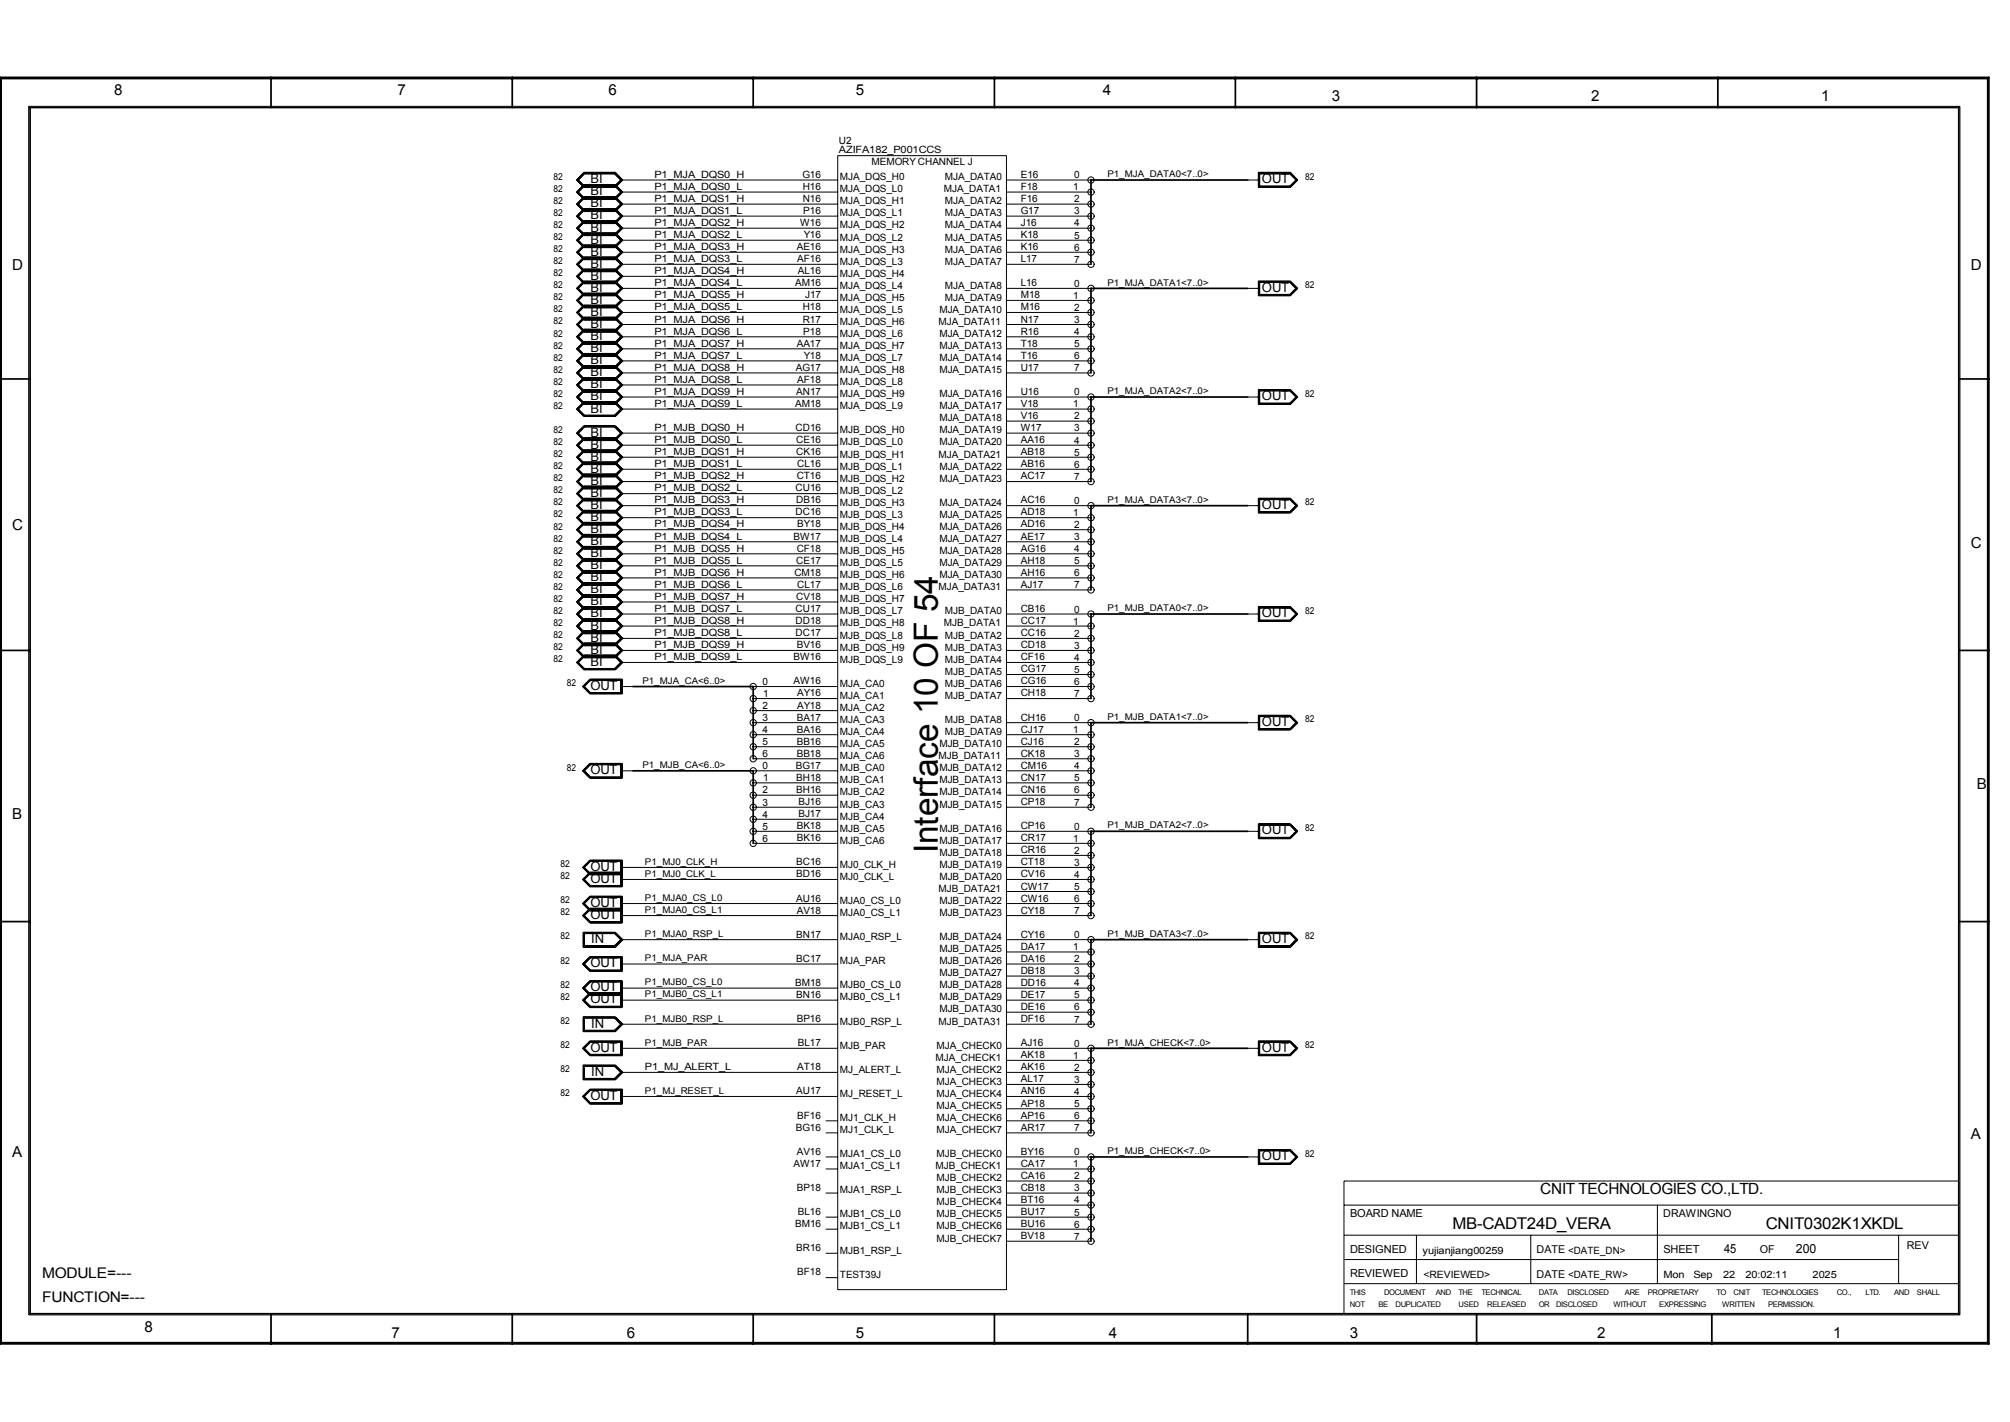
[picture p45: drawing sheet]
<svg xmlns="http://www.w3.org/2000/svg" width="297mm" height="210mm" viewBox="0 0 297 210" stroke-linecap="round" stroke-linejoin="round" font-family="sans-serif">
<defs><g id="words">
<text font-size="4.9" x="138.6" y="126" transform="rotate(-90 138.6 126)">Interface 10 OF 54</text>
<g font-size="2.4">
<text x="214.6" y="181.5">MB-CADT24D_VERA</text>
<text x="260.9" y="181.5">CNIT0302K1XKDL</text>
</g>
<text font-size="2.3" x="227.6" y="176.3">CNIT TECHNOLOGIES CO.,LTD.</text>
<g font-size="2.2">
<text x="16.9" y="14.1">8</text>
<text x="58.8" y="14.1">7</text>
<text x="89.9" y="14.1">6</text>
<text x="126.4" y="14.1">5</text>
<text x="163" y="14.1">4</text>
<text x="196.8" y="15">3</text>
<text x="235.1" y="15">2</text>
<text x="269.1" y="15">1</text>
<text x="1.8" y="39.9">D</text>
<text x="291.2" y="39.9">D</text>
<text x="1.8" y="78.2">C</text>
<text x="291.2" y="80.9">C</text>
<text x="292.1" y="116.5">B</text>
<text x="1.8" y="121">B</text>
<text x="1.8" y="170.8">A</text>
<text x="291.2" y="168.2">A</text>
<text x="6.2" y="188.7">MODULE=---</text>
<text x="6.2" y="192.2">FUNCTION=---</text>
<text x="21.3" y="196.6">8</text>
<text x="57.9" y="197.5">7</text>
<text x="92.6" y="197.5">6</text>
<text x="126.4" y="197.5">5</text>
<text x="163.9" y="197.5">4</text>
<text x="199.5" y="197.5">3</text>
<text x="236" y="197.5">2</text>
<text x="270.9" y="197.5">1</text>
</g>
<g font-size="1.9">
<text x="87.2" y="28.8">BI</text>
<text x="87.2" y="27.1">BI</text>
<text x="186.5" y="27.1">OUT</text>
<text x="87.2" y="36">BI</text>
<text x="87.2" y="32.4">BI</text>
<text x="87.2" y="34.2">BI</text>
<text x="87.2" y="30.6">BI</text>
<text x="87.2" y="39.5">BI</text>
<text x="87.2" y="41.3">BI</text>
<text x="87.2" y="37.8">BI</text>
<text x="87.2" y="46.7">BI</text>
<text x="87.2" y="43.1">BI</text>
<text x="87.2" y="44.9">BI</text>
<text x="186.5" y="43.1">OUT</text>
<text x="87.2" y="53.8">BI</text>
<text x="87.2" y="50.2">BI</text>
<text x="87.2" y="52">BI</text>
<text x="87.2" y="48.4">BI</text>
<text x="87.2" y="57.4">BI</text>
<text x="87.2" y="59.1">BI</text>
<text x="87.2" y="55.5">BI</text>
<text x="186.5" y="59.1">OUT</text>
<text x="87.2" y="60.9">BI</text>
<text x="87.2" y="64.5">BI</text>
<text x="87.2" y="69.8">BI</text>
<text x="87.2" y="66.3">BI</text>
<text x="87.2" y="71.6">BI</text>
<text x="87.2" y="68">BI</text>
<text x="87.2" y="73.4">BI</text>
<text x="87.2" y="76.9">BI</text>
<text x="87.2" y="75.1">BI</text>
<text x="186.5" y="75.1">OUT</text>
<text x="87.2" y="82.3">BI</text>
<text x="87.2" y="80.5">BI</text>
<text x="87.2" y="78.7">BI</text>
<text x="87.2" y="87.6">BI</text>
<text x="87.2" y="84.1">BI</text>
<text x="87.2" y="89.4">BI</text>
<text x="87.2" y="85.9">BI</text>
<text x="87.2" y="94.7">BI</text>
<text x="87.2" y="91.2">BI</text>
<text x="87.2" y="93">BI</text>
<text x="186.5" y="91.2">OUT</text>
<text x="87.2" y="98.3">BI</text>
<text x="87.2" y="96.5">BI</text>
<text x="87.2" y="101.9">OUT</text>
<text x="186.5" y="107.2">OUT</text>
<text x="87.2" y="114.3">OUT</text>
<text x="186.5" y="123.2">OUT</text>
<text x="87.2" y="128.6">OUT</text>
<text x="87.2" y="130.4">OUT</text>
<text x="87.2" y="135.7">OUT</text>
<text x="87.2" y="133.9">OUT</text>
<text x="87.2" y="142.8">OUT</text>
<text x="87.4" y="139.3">IN</text>
<text x="186.5" y="139.3">OUT</text>
<text x="87.2" y="146.4">OUT</text>
<text x="87.2" y="148.2">OUT</text>
<text x="87.2" y="155.3">OUT</text>
<text x="87.4" y="151.8">IN</text>
<text x="186.5" y="155.3">OUT</text>
<text x="87.4" y="158.9">IN</text>
<text x="87.2" y="162.4">OUT</text>
<text x="186.5" y="171.3">OUT</text>
<text x="254.7" y="185">45</text>
<text x="265.4" y="185">200</text>
</g>
<g font-size="1.6">
<text x="199.5" y="179.7">BOARD NAME</text>
<text x="245.8" y="179.7">DRAWINGNO</text>
<text x="199.5" y="185.1">DESIGNED</text>
<text x="227.1" y="185.1">DATE &lt;DATE_DN&gt;</text>
<text x="245.8" y="185">SHEET</text>
<text x="260" y="185.1">OF</text>
<text x="281.7" y="184.4">REV</text>
<text x="199.5" y="188.6">REVIEWED</text>
<text x="227.1" y="188.7">DATE &lt;DATE_RW&gt;</text>
</g>
<g font-size="1.5">
<text x="123.9" y="21.2">U2</text>
<text x="124" y="22.6">AZIFA182_P001CCS</text>
<text x="96.7" y="29.8">P1_MJA_DQS1_H</text>
<text x="96.7" y="28">P1_MJA_DQS0_L</text>
<text x="96.7" y="26.3">P1_MJA_DQS0_H</text>
<text x="118.6" y="26.3">G16</text>
<text x="118.6" y="28">H16</text>
<text x="118.6" y="29.8">N16</text>
<text x="124.1" y="28.4">MJA_DQS_L0</text>
<text x="124.1" y="26.6">MJA_DQS_H0</text>
<text x="128.8" y="24.3">MEMORY CHANNEL J</text>
<text x="139.5" y="28.4">MJA_DATA1</text>
<text x="139.6" y="26.6">MJA_DATA0</text>
<text x="150.8" y="26.3">E16</text>
<text x="150.8" y="28">F18</text>
<text x="150.8" y="29.8">F16</text>
<text x="158.6" y="28.1">1</text>
<text x="158.7" y="26.3">0</text>
<text x="158.7" y="29.9">2</text>
<text x="96.7" y="35.2">P1_MJA_DQS2_L</text>
<text x="96.7" y="33.4">P1_MJA_DQS2_H</text>
<text x="96.7" y="31.6">P1_MJA_DQS1_L</text>
<text x="118.2" y="33.4">W16</text>
<text x="118.7" y="31.6">P16</text>
<text x="118.8" y="35.2">Y16</text>
<text x="124.1" y="35.5">MJA_DQS_L2</text>
<text x="124.1" y="33.7">MJA_DQS_H2</text>
<text x="124.1" y="32">MJA_DQS_L1</text>
<text x="124.1" y="30.2">MJA_DQS_H1</text>
<text x="139.6" y="35.5">MJA_DATA5</text>
<text x="139.6" y="33.7">MJA_DATA4</text>
<text x="139.6" y="32">MJA_DATA3</text>
<text x="139.6" y="30.2">MJA_DATA2</text>
<text x="150.8" y="31.6">G17</text>
<text x="150.8" y="33.4">J16</text>
<text x="150.8" y="35.2">K18</text>
<text x="158.7" y="35.2">5</text>
<text x="158.7" y="33.4">4</text>
<text x="158.7" y="31.7">3</text>
<text x="96.7" y="40.5">P1_MJA_DQS4_H</text>
<text x="96.7" y="38.7">P1_MJA_DQS3_L</text>
<text x="96.7" y="37">P1_MJA_DQS3_H</text>
<text x="117.7" y="37">AE16</text>
<text x="117.8" y="38.7">AF16</text>
<text x="117.9" y="40.5">AL16</text>
<text x="124.1" y="40.9">MJA_DQS_H4</text>
<text x="124.1" y="39.1">MJA_DQS_L3</text>
<text x="124.1" y="37.3">MJA_DQS_H3</text>
<text x="139.6" y="39.1">MJA_DATA7</text>
<text x="139.6" y="37.3">MJA_DATA6</text>
<text x="150.8" y="37">K16</text>
<text x="150.8" y="38.7">L17</text>
<text x="158.7" y="38.8">7</text>
<text x="158.7" y="37">6</text>
<text x="96.7" y="47.6">P1_MJA_DQS6_H</text>
<text x="96.7" y="45.9">P1_MJA_DQS5_L</text>
<text x="96.7" y="44.1">P1_MJA_DQS5_H</text>
<text x="96.7" y="42.3">P1_MJA_DQS4_L</text>
<text x="117.5" y="42.3">AM16</text>
<text x="118.6" y="45.9">H18</text>
<text x="118.6" y="47.6">R17</text>
<text x="119" y="44.1">J17</text>
<text x="124.1" y="48">MJA_DQS_H6</text>
<text x="124.1" y="46.2">MJA_DQS_L5</text>
<text x="124.1" y="44.4">MJA_DQS_H5</text>
<text x="124.1" y="42.6">MJA_DQS_L4</text>
<text x="138.7" y="48">MJA_DATA11</text>
<text x="138.8" y="46.2">MJA_DATA10</text>
<text x="139.6" y="44.4">MJA_DATA9</text>
<text x="139.6" y="42.6">MJA_DATA8</text>
<text x="150.8" y="42.3">L16</text>
<text x="150.8" y="44.1">M18</text>
<text x="150.8" y="45.9">M16</text>
<text x="150.8" y="47.6">N17</text>
<text x="158.6" y="44.2">1</text>
<text x="158.7" y="47.7">3</text>
<text x="158.7" y="42.4">0</text>
<text x="158.7" y="45.9">2</text>
<text x="96.7" y="53">P1_MJA_DQS7_L</text>
<text x="96.7" y="51.2">P1_MJA_DQS7_H</text>
<text x="96.7" y="49.4">P1_MJA_DQS6_L</text>
<text x="117.7" y="51.2">AA17</text>
<text x="118.7" y="49.4">P18</text>
<text x="118.8" y="53">Y18</text>
<text x="124.1" y="53.3">MJA_DQS_L7</text>
<text x="124.1" y="51.6">MJA_DQS_H7</text>
<text x="124.1" y="49.8">MJA_DQS_L6</text>
<text x="138.8" y="53.3">MJA_DATA14</text>
<text x="138.8" y="51.6">MJA_DATA13</text>
<text x="138.8" y="49.8">MJA_DATA12</text>
<text x="150.8" y="49.4">R16</text>
<text x="150.8" y="51.2">T18</text>
<text x="150.8" y="53">T16</text>
<text x="158.7" y="53">6</text>
<text x="158.7" y="51.3">5</text>
<text x="158.7" y="49.5">4</text>
<text x="96.7" y="58.3">P1_MJA_DQS9_H</text>
<text x="96.7" y="56.5">P1_MJA_DQS8_L</text>
<text x="96.7" y="54.7">P1_MJA_DQS8_H</text>
<text x="117.6" y="54.7">AG17</text>
<text x="117.6" y="58.3">AN17</text>
<text x="117.8" y="56.5">AF18</text>
<text x="124.1" y="58.7">MJA_DQS_H9</text>
<text x="124.1" y="56.9">MJA_DQS_L8</text>
<text x="124.1" y="55.1">MJA_DQS_H8</text>
<text x="138.8" y="58.7">MJA_DATA16</text>
<text x="138.8" y="55.1">MJA_DATA15</text>
<text x="150.8" y="54.7">U17</text>
<text x="150.8" y="58.3">U16</text>
<text x="158.7" y="58.4">0</text>
<text x="158.7" y="54.8">7</text>
<text x="96.7" y="65.5">P1_MJB_DQS0_L</text>
<text x="96.7" y="63.7">P1_MJB_DQS0_H</text>
<text x="96.7" y="60.1">P1_MJA_DQS9_L</text>
<text x="117.5" y="60.1">AM18</text>
<text x="117.6" y="63.7">CD16</text>
<text x="117.6" y="65.5">CE16</text>
<text x="124.1" y="65.8">MJB_DQS_L0</text>
<text x="124.1" y="64">MJB_DQS_H0</text>
<text x="124.1" y="60.5">MJA_DQS_L9</text>
<text x="138.8" y="65.8">MJA_DATA20</text>
<text x="138.8" y="64">MJA_DATA19</text>
<text x="138.8" y="62.2">MJA_DATA18</text>
<text x="138.8" y="60.5">MJA_DATA17</text>
<text x="150.8" y="60.1">V18</text>
<text x="150.8" y="61.9">V16</text>
<text x="150.8" y="63.7">W17</text>
<text x="150.8" y="65.5">AA16</text>
<text x="158.6" y="60.2">1</text>
<text x="158.7" y="65.5">4</text>
<text x="158.7" y="63.7">3</text>
<text x="158.7" y="61.9">2</text>
<text x="96.7" y="70.8">P1_MJB_DQS2_H</text>
<text x="96.7" y="69">P1_MJB_DQS1_L</text>
<text x="96.7" y="67.2">P1_MJB_DQS1_H</text>
<text x="117.6" y="67.2">CK16</text>
<text x="117.7" y="70.8">CT16</text>
<text x="117.8" y="69">CL16</text>
<text x="124.1" y="71.2">MJB_DQS_H2</text>
<text x="124.1" y="69.3">MJB_DQS_L1</text>
<text x="124.1" y="67.6">MJB_DQS_H1</text>
<text x="138.7" y="67.6">MJA_DATA21</text>
<text x="138.8" y="71.2">MJA_DATA23</text>
<text x="138.8" y="69.3">MJA_DATA22</text>
<text x="150.8" y="67.2">AB18</text>
<text x="150.8" y="69">AB16</text>
<text x="150.8" y="70.8">AC17</text>
<text x="158.7" y="70.9">7</text>
<text x="158.7" y="69.1">6</text>
<text x="158.7" y="67.3">5</text>
<text x="96.7" y="77.9">P1_MJB_DQS4_H</text>
<text x="96.7" y="76.1">P1_MJB_DQS3_L</text>
<text x="96.7" y="74.3">P1_MJB_DQS3_H</text>
<text x="96.7" y="72.6">P1_MJB_DQS2_L</text>
<text x="117.6" y="72.6">CU16</text>
<text x="117.6" y="76.1">DC16</text>
<text x="117.6" y="74.3">DB16</text>
<text x="117.8" y="77.9">BY18</text>
<text x="124.1" y="76.5">MJB_DQS_L3</text>
<text x="124.1" y="74.7">MJB_DQS_H3</text>
<text x="124.1" y="72.9">MJB_DQS_L2</text>
<text x="138.8" y="76.5">MJA_DATA25</text>
<text x="138.8" y="74.7">MJA_DATA24</text>
<text x="150.8" y="74.3">AC16</text>
<text x="150.8" y="76.1">AD18</text>
<text x="150.8" y="77.9">AD16</text>
<text x="158.6" y="76.2">1</text>
<text x="158.7" y="78">2</text>
<text x="158.7" y="74.4">0</text>
<text x="96.7" y="83.3">P1_MJB_DQS5_L</text>
<text x="96.7" y="81.5">P1_MJB_DQS5_H</text>
<text x="96.7" y="79.7">P1_MJB_DQS4_L</text>
<text x="117.3" y="79.7">BW17</text>
<text x="117.6" y="83.3">CE17</text>
<text x="117.7" y="81.5">CF18</text>
<text x="124.1" y="83.6">MJB_DQS_L5</text>
<text x="124.1" y="81.8">MJB_DQS_H5</text>
<text x="124.1" y="80.1">MJB_DQS_L4</text>
<text x="124.1" y="78.3">MJB_DQS_H4</text>
<text x="138.8" y="83.6">MJA_DATA29</text>
<text x="138.8" y="81.8">MJA_DATA28</text>
<text x="138.8" y="80.1">MJA_DATA27</text>
<text x="138.8" y="78.3">MJA_DATA26</text>
<text x="150.8" y="79.7">AE17</text>
<text x="150.8" y="81.5">AG16</text>
<text x="150.8" y="83.3">AH18</text>
<text x="158.7" y="83.3">5</text>
<text x="158.7" y="79.8">3</text>
<text x="158.7" y="81.5">4</text>
<text x="96.7" y="88.6">P1_MJB_DQS7_H</text>
<text x="96.7" y="86.8">P1_MJB_DQS6_L</text>
<text x="96.7" y="85.1">P1_MJB_DQS6_H</text>
<text x="117.4" y="85.1">CM18</text>
<text x="117.6" y="88.6">CV18</text>
<text x="117.8" y="86.8">CL17</text>
<text x="124.1" y="88.9">MJB_DQS_H7</text>
<text x="124.1" y="87.2">MJB_DQS_L6</text>
<text x="124.1" y="85.4">MJB_DQS_H6</text>
<text x="138.7" y="87.2">MJA_DATA31</text>
<text x="138.8" y="85.4">MJA_DATA30</text>
<text x="150.8" y="85.1">AH16</text>
<text x="150.8" y="86.8">AJ17</text>
<text x="158.7" y="85.1">6</text>
<text x="158.7" y="86.9">7</text>
<text x="96.7" y="95.7">P1_MJB_DQS9_H</text>
<text x="96.7" y="93.9">P1_MJB_DQS8_L</text>
<text x="96.7" y="92.2">P1_MJB_DQS8_H</text>
<text x="96.7" y="90.4">P1_MJB_DQS7_L</text>
<text x="117.6" y="90.4">CU17</text>
<text x="117.6" y="92.2">DD18</text>
<text x="117.6" y="93.9">DC17</text>
<text x="117.7" y="95.7">BV16</text>
<text x="124.1" y="94.3">MJB_DQS_L8</text>
<text x="124.1" y="92.5">MJB_DQS_H8</text>
<text x="124.1" y="90.7">MJB_DQS_L7</text>
<text x="139.5" y="92.5">MJB_DATA1</text>
<text x="139.6" y="94.3">MJB_DATA2</text>
<text x="139.6" y="90.7">MJB_DATA0</text>
<text x="150.8" y="90.4">CB16</text>
<text x="150.8" y="92.2">CC17</text>
<text x="150.8" y="93.9">CC16</text>
<text x="150.8" y="95.7">CD18</text>
<text x="158.6" y="92.2">1</text>
<text x="158.7" y="94">2</text>
<text x="158.7" y="95.8">3</text>
<text x="158.7" y="90.5">0</text>
<text x="96.7" y="97.5">P1_MJB_DQS9_L</text>
<text x="112.6" y="101.1">0</text>
<text x="117.3" y="97.5">BW16</text>
<text x="117.3" y="101.1">AW16</text>
<text x="124.1" y="101.4">MJA_CA0</text>
<text x="124.1" y="97.9">MJB_DQS_L9</text>
<text x="124.1" y="96.1">MJB_DQS_H9</text>
<text x="139.6" y="101.4">MJB_DATA6</text>
<text x="139.6" y="99.7">MJB_DATA5</text>
<text x="139.6" y="97.9">MJB_DATA4</text>
<text x="139.6" y="96.1">MJB_DATA3</text>
<text x="150.8" y="97.5">CF16</text>
<text x="150.8" y="99.3">CG17</text>
<text x="150.8" y="101.1">CG16</text>
<text x="158.7" y="99.4">5</text>
<text x="158.7" y="101.1">6</text>
<text x="158.7" y="97.6">4</text>
<text x="112.6" y="106.5">3</text>
<text x="112.6" y="104.7">2</text>
<text x="112.8" y="102.9">1</text>
<text x="117.7" y="106.4">BA17</text>
<text x="117.8" y="102.8">AY16</text>
<text x="117.8" y="104.7">AY18</text>
<text x="124.1" y="106.8">MJA_CA3</text>
<text x="124.1" y="105">MJA_CA2</text>
<text x="124.1" y="103.2">MJA_CA1</text>
<text x="139.6" y="106.8">MJB_DATA8</text>
<text x="139.6" y="103.2">MJB_DATA7</text>
<text x="150.8" y="102.8">CH18</text>
<text x="150.8" y="106.4">CH16</text>
<text x="158.7" y="106.5">0</text>
<text x="158.7" y="102.9">7</text>
<text x="112.6" y="113.6">0</text>
<text x="112.6" y="111.8">6</text>
<text x="112.6" y="110">5</text>
<text x="112.6" y="108.2">4</text>
<text x="117.6" y="113.5">BG17</text>
<text x="117.7" y="108.2">BA16</text>
<text x="117.7" y="110">BB16</text>
<text x="117.7" y="111.8">BB18</text>
<text x="124.1" y="113.9">MJB_CA0</text>
<text x="124.1" y="112.1">MJA_CA6</text>
<text x="124.1" y="110.3">MJA_CA5</text>
<text x="124.1" y="108.5">MJA_CA4</text>
<text x="138.7" y="112.1">MJB_DATA11</text>
<text x="138.8" y="113.9">MJB_DATA12</text>
<text x="138.8" y="110.3">MJB_DATA10</text>
<text x="139.6" y="108.5">MJB_DATA9</text>
<text x="150.8" y="108.2">CJ17</text>
<text x="150.8" y="110">CJ16</text>
<text x="150.8" y="111.8">CK18</text>
<text x="150.8" y="113.5">CM16</text>
<text x="158.6" y="108.2">1</text>
<text x="158.7" y="111.8">3</text>
<text x="158.7" y="113.6">4</text>
<text x="158.7" y="110">2</text>
<text x="112.6" y="119">3</text>
<text x="112.6" y="117.2">2</text>
<text x="112.8" y="115.4">1</text>
<text x="117.6" y="115.3">BH18</text>
<text x="117.6" y="117.1">BH16</text>
<text x="118" y="118.9">BJ16</text>
<text x="124.1" y="119.3">MJB_CA3</text>
<text x="124.1" y="117.5">MJB_CA2</text>
<text x="124.1" y="115.7">MJB_CA1</text>
<text x="138.8" y="119.3">MJB_DATA15</text>
<text x="138.8" y="117.5">MJB_DATA14</text>
<text x="138.8" y="115.7">MJB_DATA13</text>
<text x="150.8" y="115.3">CN17</text>
<text x="150.8" y="117.1">CN16</text>
<text x="150.8" y="118.9">CP18</text>
<text x="158.7" y="119">7</text>
<text x="158.7" y="115.4">5</text>
<text x="158.7" y="117.2">6</text>
<text x="112.6" y="124.3">6</text>
<text x="112.6" y="122.5">5</text>
<text x="112.6" y="120.7">4</text>
<text x="117.7" y="122.4">BK18</text>
<text x="117.7" y="124.2">BK16</text>
<text x="118" y="120.7">BJ17</text>
<text x="124.1" y="124.6">MJB_CA6</text>
<text x="124.1" y="122.8">MJB_CA5</text>
<text x="124.1" y="121">MJB_CA4</text>
<text x="138.8" y="124.6">MJB_DATA17</text>
<text x="138.8" y="122.8">MJB_DATA16</text>
<text x="150.8" y="122.4">CP16</text>
<text x="150.8" y="124.2">CR17</text>
<text x="150.8" y="126">CR16</text>
<text x="158.6" y="124.3">1</text>
<text x="158.7" y="122.5">0</text>
<text x="117.6" y="127.8">BC16</text>
<text x="117.6" y="129.6">BD16</text>
<text x="124.1" y="129.9">MJ0_CLK_L</text>
<text x="124.1" y="128.1">MJ0_CLK_H</text>
<text x="138.7" y="131.7">MJB_DATA21</text>
<text x="138.8" y="129.9">MJB_DATA20</text>
<text x="138.8" y="128.1">MJB_DATA19</text>
<text x="138.8" y="126.4">MJB_DATA18</text>
<text x="150.8" y="127.8">CT18</text>
<text x="150.8" y="129.6">CV16</text>
<text x="150.8" y="131.4">CW17</text>
<text x="158.7" y="126.1">2</text>
<text x="158.7" y="129.6">4</text>
<text x="158.7" y="131.4">5</text>
<text x="158.7" y="127.8">3</text>
<text x="117.6" y="133.1">AU16</text>
<text x="117.7" y="134.9">AV18</text>
<text x="124.1" y="135.3">MJA0_CS_L1</text>
<text x="124.1" y="133.5">MJA0_CS_L0</text>
<text x="138.8" y="135.3">MJB_DATA23</text>
<text x="138.8" y="133.5">MJB_DATA22</text>
<text x="150.8" y="133.1">CW16</text>
<text x="150.8" y="134.9">CY18</text>
<text x="158.7" y="135">7</text>
<text x="158.7" y="133.2">6</text>
<text x="117.6" y="138.5">BN17</text>
<text x="117.6" y="142">BC17</text>
<text x="124.1" y="142.4">MJA_PAR</text>
<text x="124.1" y="138.8">MJA0_RSP_L</text>
<text x="138.8" y="142.4">MJB_DATA26</text>
<text x="138.8" y="140.6">MJB_DATA25</text>
<text x="138.8" y="138.8">MJB_DATA24</text>
<text x="150.8" y="138.5">CY16</text>
<text x="150.8" y="140.3">DA17</text>
<text x="150.8" y="142">DA16</text>
<text x="150.8" y="143.8">DB18</text>
<text x="158.6" y="140.3">1</text>
<text x="158.7" y="143.9">3</text>
<text x="158.7" y="138.6">0</text>
<text x="158.7" y="142.1">2</text>
<text x="117.5" y="145.6">BM18</text>
<text x="117.6" y="147.4">BN16</text>
<text x="124.1" y="147.7">MJB0_CS_L1</text>
<text x="124.1" y="146">MJB0_CS_L0</text>
<text x="138.8" y="149.5">MJB_DATA30</text>
<text x="138.8" y="147.7">MJB_DATA29</text>
<text x="138.8" y="146">MJB_DATA28</text>
<text x="138.8" y="144.2">MJB_DATA27</text>
<text x="150.8" y="145.6">DD16</text>
<text x="150.8" y="147.4">DE17</text>
<text x="150.8" y="149.2">DE16</text>
<text x="158.7" y="147.4">5</text>
<text x="158.7" y="149.2">6</text>
<text x="158.7" y="145.7">4</text>
<text x="117.7" y="151">BP16</text>
<text x="117.9" y="154.5">BL17</text>
<text x="124.1" y="154.9">MJB_PAR</text>
<text x="124.1" y="151.3">MJB0_RSP_L</text>
<text x="138.4" y="154.9">MJA_CHECK0</text>
<text x="138.7" y="151.3">MJB_DATA31</text>
<text x="150.8" y="151">DF16</text>
<text x="150.8" y="154.5">AJ16</text>
<text x="158.7" y="154.6">0</text>
<text x="158.7" y="151">7</text>
<text x="95.3" y="158.1">P1_MJ_ALERT_L</text>
<text x="117.6" y="161.6">AU17</text>
<text x="117.8" y="158.1">AT18</text>
<text x="124.1" y="162">MJ_RESET_L</text>
<text x="124.1" y="158.4">MJ_ALERT_L</text>
<text x="138.3" y="156.6">MJA_CHECK1</text>
<text x="138.4" y="162">MJA_CHECK4</text>
<text x="138.4" y="160.2">MJA_CHECK3</text>
<text x="138.4" y="158.4">MJA_CHECK2</text>
<text x="150.8" y="156.3">AK18</text>
<text x="150.8" y="158.1">AK16</text>
<text x="150.8" y="159.9">AL17</text>
<text x="150.8" y="161.6">AN16</text>
<text x="158.6" y="156.4">1</text>
<text x="158.7" y="161.7">4</text>
<text x="158.7" y="159.9">3</text>
<text x="158.7" y="158.2">2</text>
<text x="117.6" y="167">BG16</text>
<text x="117.8" y="165.2">BF16</text>
<text x="124.1" y="167.3">MJ1_CLK_L</text>
<text x="124.1" y="165.6">MJ1_CLK_H</text>
<text x="138.4" y="167.3">MJA_CHECK7</text>
<text x="138.4" y="165.6">MJA_CHECK6</text>
<text x="138.4" y="163.8">MJA_CHECK5</text>
<text x="150.8" y="163.4">AP18</text>
<text x="150.8" y="165.2">AP16</text>
<text x="150.8" y="167">AR17</text>
<text x="158.7" y="167">7</text>
<text x="158.7" y="165.3">6</text>
<text x="158.7" y="163.5">5</text>
<text x="117.3" y="172.3">AW17</text>
<text x="117.7" y="170.5">AV16</text>
<text x="124.1" y="172.7">MJA1_CS_L1</text>
<text x="124.1" y="170.9">MJA1_CS_L0</text>
<text x="138.3" y="172.7">MJB_CHECK1</text>
<text x="138.4" y="170.9">MJB_CHECK0</text>
<text x="150.8" y="170.5">BY16</text>
<text x="150.8" y="172.3">CA17</text>
<text x="158.6" y="172.4">1</text>
<text x="158.7" y="170.6">0</text>
<text x="117.7" y="175.9">BP18</text>
<text x="117.9" y="179.5">BL16</text>
<text x="124.1" y="179.8">MJB1_CS_L0</text>
<text x="124.1" y="176.2">MJA1_RSP_L</text>
<text x="138.4" y="179.8">MJB_CHECK5</text>
<text x="138.4" y="178">MJB_CHECK4</text>
<text x="138.4" y="176.2">MJB_CHECK3</text>
<text x="138.4" y="174.5">MJB_CHECK2</text>
<text x="150.8" y="174.1">CA16</text>
<text x="150.8" y="175.9">CB18</text>
<text x="150.8" y="177.7">BT16</text>
<text x="150.8" y="179.5">BU17</text>
<text x="158.7" y="179.5">5</text>
<text x="158.7" y="175.9">3</text>
<text x="158.7" y="177.7">4</text>
<text x="158.7" y="174.2">2</text>
<text x="117.5" y="181.2">BM16</text>
<text x="117.6" y="184.8">BR16</text>
<text x="124.1" y="185.1">MJB1_RSP_L</text>
<text x="124.1" y="181.6">MJB1_CS_L1</text>
<text x="138.4" y="183.3">MJB_CHECK7</text>
<text x="138.4" y="181.6">MJB_CHECK6</text>
<text x="150.8" y="181.2">BU16</text>
<text x="150.8" y="183">BV18</text>
<text x="158.7" y="181.3">6</text>
<text x="158.7" y="183.1">7</text>
<text x="210.2" y="185.1">yujianjiang00259</text>
<text x="117.8" y="188.3">BF18</text>
<text x="124.1" y="188.7">TEST39J</text>
<text x="210.3" y="188.7">&lt;REVIEWED&gt;</text>
<text x="245.8" y="188.7">Mon</text>
<text x="250.2" y="188.7">Sep</text>
<text x="254.6" y="188.7">22</text>
<text x="257.9" y="188.7">20:02:11</text>
<text x="267.8" y="188.7">2025</text>
</g>
<g font-size="1.4">
<text x="81.8" y="28.3">82</text>
<text x="81.8" y="26.6">82</text>
<text x="163.6" y="26.2">P1_MJA_DATA0&lt;7..0&gt;</text>
<text x="192.9" y="26.6">82</text>
<text x="81.8" y="31.9">82</text>
<text x="81.8" y="35.4">82</text>
<text x="81.8" y="33.7">82</text>
<text x="81.8" y="30.1">82</text>
<text x="81.8" y="39">82</text>
<text x="81.8" y="40.8">82</text>
<text x="81.8" y="37.2">82</text>
<text x="81.8" y="47.9">82</text>
<text x="81.8" y="42.6">82</text>
<text x="81.8" y="46.1">82</text>
<text x="81.8" y="44.3">82</text>
<text x="163.6" y="42.2">P1_MJA_DATA1&lt;7..0&gt;</text>
<text x="192.9" y="42.6">82</text>
<text x="81.8" y="49.7">82</text>
<text x="81.8" y="53.3">82</text>
<text x="81.8" y="51.5">82</text>
<text x="81.8" y="55">82</text>
<text x="81.8" y="56.8">82</text>
<text x="81.8" y="58.6">82</text>
<text x="163.6" y="58.2">P1_MJA_DATA2&lt;7..0&gt;</text>
<text x="192.9" y="58.6">82</text>
<text x="81.8" y="65.7">82</text>
<text x="81.8" y="60.4">82</text>
<text x="81.8" y="63.9">82</text>
<text x="81.8" y="69.3">82</text>
<text x="81.8" y="67.5">82</text>
<text x="81.8" y="71.1">82</text>
<text x="81.8" y="76.4">82</text>
<text x="81.8" y="72.9">82</text>
<text x="81.8" y="74.6">82</text>
<text x="163.6" y="74.2">P1_MJA_DATA3&lt;7..0&gt;</text>
<text x="192.9" y="74.6">82</text>
<text x="81.8" y="80">82</text>
<text x="81.8" y="83.5">82</text>
<text x="81.8" y="81.8">82</text>
<text x="81.8" y="78.2">82</text>
<text x="81.8" y="87.1">82</text>
<text x="81.8" y="88.9">82</text>
<text x="81.8" y="85.3">82</text>
<text x="81.8" y="90.6">82</text>
<text x="81.8" y="94.2">82</text>
<text x="81.8" y="92.4">82</text>
<text x="163.6" y="90.3">P1_MJB_DATA0&lt;7..0&gt;</text>
<text x="192.9" y="90.6">82</text>
<text x="81.8" y="97.8">82</text>
<text x="81.8" y="96">82</text>
<text x="83.7" y="101.4">82</text>
<text x="94.9" y="101">P1_MJA_CA&lt;6..0&gt;</text>
<text x="163.6" y="106.3">P1_MJB_DATA1&lt;7..0&gt;</text>
<text x="192.9" y="106.7">82</text>
<text x="83.7" y="113.8">82</text>
<text x="94.9" y="113.4">P1_MJB_CA&lt;6..0&gt;</text>
<text x="163.6" y="122.3">P1_MJB_DATA2&lt;7..0&gt;</text>
<text x="192.9" y="122.7">82</text>
<text x="82.8" y="128.1">82</text>
<text x="82.8" y="129.8">82</text>
<text x="95.3" y="129.5">P1_MJ0_CLK_L</text>
<text x="95.3" y="127.7">P1_MJ0_CLK_H</text>
<text x="82.8" y="135.2">82</text>
<text x="82.8" y="133.4">82</text>
<text x="95.3" y="134.8">P1_MJA0_CS_L1</text>
<text x="95.3" y="133.1">P1_MJA0_CS_L0</text>
<text x="82.8" y="138.7">82</text>
<text x="82.8" y="142.3">82</text>
<text x="95.3" y="141.9">P1_MJA_PAR</text>
<text x="95.3" y="138.4">P1_MJA0_RSP_L</text>
<text x="163.6" y="138.4">P1_MJB_DATA3&lt;7..0&gt;</text>
<text x="192.9" y="138.7">82</text>
<text x="82.8" y="145.9">82</text>
<text x="82.8" y="147.7">82</text>
<text x="95.3" y="147.3">P1_MJB0_CS_L1</text>
<text x="95.3" y="145.5">P1_MJB0_CS_L0</text>
<text x="82.8" y="151.2">82</text>
<text x="82.8" y="154.8">82</text>
<text x="95.3" y="154.4">P1_MJB_PAR</text>
<text x="95.3" y="150.9">P1_MJB0_RSP_L</text>
<text x="163.6" y="154.4">P1_MJA_CHECK&lt;7..0&gt;</text>
<text x="192.9" y="154.8">82</text>
<text x="82.8" y="158.3">82</text>
<text x="82.8" y="161.9">82</text>
<text x="95.3" y="161.5">P1_MJ_RESET_L</text>
<text x="163.6" y="170.4">P1_MJB_CHECK&lt;7..0&gt;</text>
<text x="192.9" y="170.8">82</text>
</g>
<g font-size="1.1">
<text x="199.4" y="191.3">THIS</text>
<text x="204.5" y="191.3">DOCUMENT</text>
<text x="212.1" y="191.3">AND</text>
<text x="215.5" y="191.3">THE</text>
<text x="218.9" y="191.3">TECHNICAL</text>
<text x="227.4" y="191.3">DATA</text>
<text x="231.6" y="191.3">DISCLOSED</text>
<text x="240.1" y="191.3">ARE</text>
<text x="243.5" y="191.3">PROPRIETARY</text>
<text x="253.6" y="191.3">TO</text>
<text x="256.2" y="191.3">CNIT</text>
<text x="260.4" y="191.3">TECHNOLOGIES</text>
<text x="271.4" y="191.3">CO.,</text>
<text x="275.6" y="191.3">LTD.</text>
<text x="279.9" y="191.3">AND</text>
<text x="283.3" y="191.3">SHALL</text>
<text x="199.4" y="193.1">NOT</text>
<text x="203.7" y="193.1">BE</text>
<text x="206.2" y="193.1">DUPLICATED</text>
<text x="215.5" y="193.1">USED</text>
<text x="219.8" y="193.1">RELEASED</text>
<text x="227.4" y="193.1">OR</text>
<text x="229.9" y="193.1">DISCLOSED</text>
<text x="238.4" y="193.1">WITHOUT</text>
<text x="245.2" y="193.1">EXPRESSING</text>
<text x="254.5" y="193.1">WRITTEN</text>
<text x="261.2" y="193.1">PERMISSION.</text>
</g>
</g></defs>
<g fill="none" stroke="#000" stroke-width=".15">
<path d="M4.2 15.7h285.4v178.5h-285.4zM85.2 30.1l1.1-1.1h4.6l1.1 1.1-1.1 1.1h-4.6zM85.2 33.7l1.1-1.1h4.6l1.1 1.1-1.1 1.1h-4.6zM85.2 37.3l1.1-1.1h4.6l1.1 1.1-1.1 1.1h-4.6zM85.2 31.9l1.1-1.1h4.6l1.1 1.1-1.1 1.1h-4.6zM85.2 35.5l1.1-1.1h4.6l1.1 1.1-1.1 1.1h-4.6zM85.2 28.4l1.1-1.1h4.6l1.1 1.1-1.1 1.1h-4.6zM85.3 26.6l1-1.1h4.6l1 1.1-1 1h-4.6zM85.3 30.1l1-1h4.6l1 1-1 1.1h-4.6zM85.3 33.7l1-1.1h4.6l1 1.1-1 1h-4.6zM85.3 37.3l1-1.1h4.6l1 1.1-1 1h-4.6zM85.3 31.9l1-1h4.6l1 1-1 1h-4.6z"/>
<path d="M85.3 35.5l1-1h4.6l1 1-1 1h-4.6zM85.3 39l1-1h4.6l1 1-1 1.1h-4.6zM85.3 28.4l1-1.1h4.6l1 1.1-1 1h-4.6zM86.3 25.4h4.6l1.1 1.2-1.1 1.1h-4.6l-1.1-1.1zM86.3 37.9h4.6l1.1 1.1-1.1 1.1h-4.6l-1.1-1.1zM86.3 25.6h4.5l1 1-1 .9h-4.5l-.9-.9zM86.3 29.2h4.5l1 .9-1 1h-4.5l-.9-1zM86.3 32.7h4.5l1 1-1 1h-4.5l-.9-1zM86.3 36.3h4.5l1 1-1 .9h-4.5l-.9-.9zM86.3 39.8h4.5l1 1-1 1h-4.5l-.9-1zM86.3 30.9h4.5l1 1-1 1h-4.5l-.9-1zM86.3 34.5h4.5l1 1-1 .9h-4.5l-.9-.9z"/>
<path d="M86.3 38.1h4.5l1 .9-1 1h-4.5l-.9-1zM86.3 27.4h4.5l1 1-1 .9h-4.5l-.9-.9zM86.4 27.5h4.4M86.4 29.3h4.4M86.4 31h4.4M86.4 29.3l-.9 .8 .9 .9M86.4 32.8h4.4M86.4 34.6h4.4M86.4 32.8l-.9 .9 .9 .9M86.4 36.4h4.4M86.4 38.1h4.4M86.4 36.4l-.9 .9 .9 .8"/>
<path d="M86.4 39.9h4.4M86.4 39.9l-.9 .9 .9 .9M86.4 31l-.9 .9 .9 .9M86.4 34.6l-.9 .9 .9 .9M86.4 38.1l-.9 .9 .9 .9M86.4 27.5l-.9 .9 .9 .9M90.8 29.3l.9 .8M90.8 32.8l.9 .9M90.8 36.4l.9 .9M90.8 39.9l.9 .9M90.8 31l.9 .9M90.8 34.6l.9 .9"/>
<path d="M90.8 38.1l.9 .9M90.8 27.5l.9 .9M91.7 28.4h32.1M91.7 30.1h32.1M91.7 31.9h32.1M91.7 33.7h32.1M91.7 35.5h32.1M91.7 37.3h32.1M91.7 39h32.1M91.7 26.6h32.1M91.7 26.6l-.9-.9h-4.4l-.9 .9 .9 .9M91.7 26.6l-.9 .9"/>
<path d="M91.7 30.1l-.9 .9M91.7 33.7l-.9 .9M91.7 37.3l-.9 .8M91.7 31.9l-.9 .9M91.7 35.5l-.9 .9M91.7 39l-.9 .9M91.7 28.4l-.9 .9M123.8 23h24.9v167.5h-24.9zM148.7 28.4h12.5M148.7 30.1h12.5M148.7 31.9h12.5M148.7 33.7h12.5"/>
<path d="M148.7 35.5h12.5M148.7 37.3h12.5M148.7 39h12.5M148.7 26.6h12.5M184.4 26.6h1.7M185.9 25.4h4.8l1.1 1.2-1.1 1.1h-4.8zM186 25.5h4.6l1.1 1.1-1.1 1h-4.6zM186.1 25.6h4.5l1 1-1 .9h-4.5zM186.1 25.7h4.5l.9 .9-.9 .9h-4.5zM85.2 40.8l1.1-1.1h4.6l1.1 1.1-1.1 1.1h-4.6zM85.2 44.4l1.1-1.1h4.6l1.1 1.1-1.1 1.1h-4.6zM85.2 47.9l1.1-1.1h4.6l1.1 1.1-1.1 1.2h-4.6z"/>
<path d="M85.2 51.5l1.1-1.1h4.6l1.1 1.1-1.1 1.1h-4.6zM85.2 55.1l1.1-1.1h4.6l1.1 1.1-1.1 1.1h-4.6zM85.2 42.6l1.1-1.1h4.6l1.1 1.1-1.1 1.1h-4.6zM85.2 53.3l1.1-1.1h4.6l1.1 1.1-1.1 1.1h-4.6zM85.2 46.1l1.1-1.1h4.6l1.1 1.1-1.1 1.2h-4.6zM85.2 56.9l1.1-1.1h4.6l1.1 1.1-1.1 1.1h-4.6zM85.3 40.8l1-1h4.6l1 1-1 1.1h-4.6zM85.3 44.4l1-1.1h4.6l1 1.1-1 1h-4.6zM85.3 47.9l1-1h4.6l1 1-1 1.1h-4.6zM85.3 51.5l1-1h4.6l1 1-1 1h-4.6zM85.3 55.1l1-1.1h4.6l1 1.1-1 1h-4.6zM85.3 58.6l1-1h4.6l1 1-1 1h-4.6z"/>
<path d="M85.3 42.6l1-1h4.6l1 1-1 1h-4.6zM85.3 49.7l1-1h4.6l1 1-1 1.1h-4.6zM85.3 53.3l1-1.1h4.6l1 1.1-1 1h-4.6zM85.3 46.1l1-1h4.6l1 1-1 1.1h-4.6zM85.3 56.9l1-1.1h4.6l1 1.1-1 1h-4.6zM85.4 47.9l.9-.9h4.5l1 .9-1 1h-4.5zM85.4 46.1l.9-.9h4.5l1 .9-1 1h-4.5zM86.3 57.5h4.6l1.1 1.1-1.1 1.1h-4.6l-1.1-1.1zM86.3 48.6h4.6l1.1 1.1-1.1 1.1h-4.6l-1.1-1.1zM86.3 43.4h4.5l1 1-1 .9h-4.5l-.9-.9zM86.3 50.5h4.5l1 1-1 1h-4.5l-.9-1zM86.3 54.1h4.5l1 1-1 .9h-4.5l-.9-.9z"/>
<path d="M86.3 57.7h4.5l1 .9-1 1h-4.5l-.9-1zM86.3 41.7h4.5l1 .9-1 1h-4.5l-.9-1zM86.3 48.8h4.5l1 .9-1 1h-4.5l-.9-1zM86.3 52.3h4.5l1 1-1 .9h-4.5l-.9-.9zM86.3 55.9h4.5l1 1-1 .9h-4.5l-.9-.9zM86.3 59.4h4.5l1 1-1 1h-4.5l-.9-1zM86.4 41.7h4.4M86.4 43.5h4.4M86.4 45.3h4.4M86.4 43.5l-.9 .9 .9 .9M86.4 47h4.4M86.4 48.9h4.4"/>
<path d="M86.4 47l-.9 .9 .9 1M86.4 50.6h4.4M86.4 52.4h4.4M86.4 50.6l-.9 .9 .9 .9M86.4 54.2h4.4M86.4 56h4.4M86.4 54.2l-.9 .9 .9 .9M86.4 57.7h4.4M86.4 59.5h4.4M86.4 57.7l-.9 .9 .9 .9M86.4 41.7l-.9 .9 .9 .9M86.4 48.9l-.9 .8 .9 .9"/>
<path d="M86.4 52.4l-.9 .9 .9 .9M86.4 45.3l-.9 .8 .9 .9M86.4 56l-.9 .9 .9 .8M86.4 59.5l-.9 .9 .9 .9h4.4l.9-.9M90.8 43.5l.9 .9M90.8 47l.9 .9M90.8 50.6l.9 .9M90.8 54.2l.9 .9M90.8 57.7l.9 .9M90.8 41.7l.9 .9M90.8 48.9l.9 .8M90.8 52.4l.9 .9"/>
<path d="M90.8 45.3l.9 .8M90.8 56l.9 .9M90.8 59.5l.9 .9M91.7 46.1h32.1M91.7 40.8h32.1M91.7 40.8l-.9 .9M91.7 44.4h32.1M91.7 44.4l-.9 .9M91.7 47.9h32.1M91.7 47.9l-.9 1M91.7 51.5h32.1M91.7 51.5l-.9 .9"/>
<path d="M91.7 55.1h32.1M91.7 55.1l-.9 .9M91.7 58.6h32.1M91.7 58.6l-.9 .9M91.7 42.6h32.1M91.7 49.7h32.1M91.7 42.6l-.9 .9M91.7 49.7l-.9 .9M91.7 53.3h32.1M91.7 53.3l-.9 .9M91.7 46.1l-.9 .9M91.7 56.9h32.1"/>
<path d="M91.7 56.9l-.9 .8M148.7 46.1h12.5M148.7 44.4h12.5M148.7 47.9h12.5M148.7 51.5h12.5M148.7 55.1h12.5M148.7 58.6h12.5M148.7 42.6h12.5M148.7 49.7h12.5M148.7 53.3h12.5M184.4 58.6h1.7M184.4 42.6h1.7"/>
<path d="M185.9 41.5h4.8l1.1 1.1-1.1 1.1h-4.8zM185.9 57.5h4.8l1.1 1.1-1.1 1.1h-4.8zM186 41.6h4.6l1.1 1-1.1 1h-4.6zM186 57.6h4.6l1.1 1-1.1 1h-4.6zM186.1 41.7h4.5l1 .9-1 1h-4.5zM186.1 57.7h4.5l1 .9-1 1h-4.5zM186.1 41.7h4.5l.9 .9-.9 .9h-4.5zM186.1 57.7h4.5l.9 .9-.9 .9h-4.5zM85.2 64l1.1-1.1h4.6l1.1 1.1-1.1 1.1h-4.6zM85.2 67.5l1.1-1.1h4.6l1.1 1.1-1.1 1.1h-4.6zM85.2 74.7l1.1-1.1h4.6l1.1 1.1-1.1 1.1h-4.6zM85.2 78.2l1.1-1.1h4.6l1.1 1.1-1.1 1.1h-4.6z"/>
<path d="M85.2 76.5l1.1-1.1h4.6l1.1 1.1-1.1 1.1h-4.6zM85.2 60.4l1.1-1.1h4.6l1.1 1.1-1.1 1.1h-4.6zM85.2 69.3l1.1-1.1h4.6l1.1 1.1-1.1 1.1h-4.6zM85.3 64l1-1.1h4.6l1 1.1-1 1h-4.6zM85.3 67.5l1-1h4.6l1 1-1 1.1h-4.6zM85.3 71.1l1-1h4.6l1 1-1 1h-4.6zM85.3 74.7l1-1.1h4.6l1 1.1-1 1h-4.6zM85.3 78.2l1-1h4.6l1 1-1 1h-4.6zM85.3 65.7l1-1h4.6l1 1-1 1.1h-4.6zM85.3 76.5l1-1.1h4.6l1 1.1-1 1h-4.6zM85.3 60.4l1-1h4.6l1 1-1 1h-4.6zM85.3 69.3l1-1h4.6l1 1-1 1.1h-4.6z"/>
<path d="M85.3 72.9l1-1.1h4.6l1 1.1-1 1h-4.6zM85.4 67.5l.9-.9h4.5l1 .9-1 1h-4.5zM86.3 70h4.6l1.1 1.1-1.1 1.1h-4.6l-1.1-1.1zM86.3 64.6h4.6l1.1 1.1-1.1 1.1h-4.6l-1.1-1.1zM86.3 71.8h4.6l1.1 1.1-1.1 1.1h-4.6l-1.1-1.1zM86.3 63h4.5l1 1-1 .9h-4.5l-.9-.9zM86.3 70.1h4.5l1 1-1 1h-4.5l-.9-1zM86.3 73.7h4.5l1 1-1 .9h-4.5l-.9-.9zM86.3 77.3h4.5l1 .9-1 1h-4.5l-.9-1zM86.3 64.8h4.5l1 .9-1 1h-4.5l-.9-1zM86.3 75.5h4.5l1 1-1 .9h-4.5l-.9-.9zM86.3 68.4h4.5l1 .9-1 1h-4.5l-.9-1z"/>
<path d="M86.3 71.9h4.5l1 1-1 .9h-4.5l-.9-.9zM86.3 79h4.5l1 1-1 1h-4.5l-.9-1zM86.4 64.9h4.4M86.4 66.6h4.4M86.4 68.4h4.4M86.4 66.6l-.9 .9 .9 .9M86.4 70.2h4.4M86.4 72h4.4M86.4 70.2l-.9 .9 .9 .9M86.4 73.8h4.4M86.4 75.6h4.4M86.4 73.8l-.9 .9 .9 .9"/>
<path d="M86.4 77.3h4.4M86.4 79.1h4.4M86.4 77.3l-.9 .9 .9 .9M86.4 64.9l-.9 .8 .9 .9M86.4 75.6l-.9 .9 .9 .8M86.4 68.4l-.9 .9 .9 .9M86.4 72l-.9 .9 .9 .9M86.4 79.1l-.9 .9 .9 .9M90.8 66.6l.9 .9M90.8 70.2l.9 .9M90.8 73.8l.9 .9M90.8 77.3l.9 .9"/>
<path d="M90.8 64.9l.9 .8M90.8 75.6l.9 .9M90.8 68.4l.9 .9M90.8 72l.9 .9M90.8 79.1l.9 .9M91.7 64h32.1M91.7 64l-.9-.9h-4.4l-.9 .9 .9 .9M91.7 64l-.9 .9M91.7 67.5h32.1M91.7 67.5l-.9 .9M91.7 71.1h32.1M91.7 71.1l-.9 .9"/>
<path d="M91.7 74.7h32.1M91.7 74.7l-.9 .9M91.7 78.2h32.1M91.7 78.2l-.9 .9M91.7 65.7h32.1M91.7 65.7l-.9 .9M91.7 76.5h32.1M91.7 76.5l-.9 .8M91.7 60.4h32.1M91.7 69.3h32.1M91.7 69.3l-.9 .9M91.7 72.9h32.1"/>
<path d="M91.7 72.9l-.9 .9M148.7 64h12.5M148.7 67.5h12.5M148.7 71.1h12.5M148.7 74.7h12.5M148.7 78.2h12.5M148.7 65.7h12.5M148.7 76.5h12.5M148.7 60.4h12.5M148.7 69.3h12.5M148.7 62.2h12.5M184.4 74.7h1.7"/>
<path d="M185.9 73.6h4.8l1.1 1.1-1.1 1.1h-4.8zM186 73.6h4.6l1.1 1.1-1.1 1h-4.6zM186.1 73.7h4.5l1 1-1 .9h-4.5zM186.1 73.8h4.5l.9 .9-.9 .9h-4.5zM85.2 88.9l1.1-1.1h4.6l1.1 1.1-1.1 1.1h-4.6zM85.2 92.5l1.1-1.1h4.6l1.1 1.1-1.1 1.1h-4.6zM85.2 96.1l1.1-1.1h4.6l1.1 1.1-1.1 1.1h-4.6zM85.2 80l1.1-1.1h4.6l1.1 1.1-1.1 1.1h-4.6zM85.2 83.6l1.1-1.1h4.6l1.1 1.1-1.1 1.1h-4.6zM85.2 87.1l1.1-1.1h4.6l1.1 1.1-1.1 1.1h-4.6zM85.2 90.7l1.1-1.1h4.6l1.1 1.1-1.1 1.1h-4.6zM85.2 97.8l1.1-1.1h4.6l1.1 1.1-1.1 1.1h-4.6z"/>
<path d="M85.2 81.8l1.1-1.1h4.6l1.1 1.1-1.1 1.1h-4.6zM85.3 85.3l1-1h4.6l1 1-1 1.1h-4.6zM85.3 88.9l1-1h4.6l1 1-1 1.1h-4.6zM85.3 92.5l1-1.1h4.6l1 1.1-1 1h-4.6zM85.3 96.1l1-1.1h4.6l1 1.1-1 1h-4.6zM85.3 80l1-1h4.6l1 1-1 1h-4.6zM85.3 83.6l1-1.1h4.6l1 1.1-1 1h-4.6zM85.3 87.1l1-1h4.6l1 1-1 1.1h-4.6zM85.3 90.7l1-1h4.6l1 1-1 1h-4.6zM85.3 94.3l1-1.1h4.6l1 1.1-1 1h-4.6zM85.3 97.8l1-1h4.6l1 1-1 1h-4.6zM85.3 81.8l1-1h4.6l1 1-1 1h-4.6z"/>
<path d="M85.4 88.9l.9-.9h4.5l1 .9-1 1h-4.5zM85.4 92.5l.9-1h4.5l1 1-1 .9h-4.5zM86.3 84.2h4.6l1.1 1.1-1.1 1.1h-4.6l-1.1-1.1zM86.3 93.1h4.6l1.1 1.2-1.1 1.1h-4.6l-1.1-1.1zM86.3 84.4h4.5l1 .9-1 1h-4.5l-.9-1zM86.3 95.1h4.5l1 1-1 .9h-4.5l-.9-.9zM86.3 82.6h4.5l1 1-1 .9h-4.5l-.9-.9zM86.3 86.1h4.5l1 1-1 1h-4.5l-.9-1zM86.3 89.7h4.5l1 1-1 1h-4.5l-.9-1zM86.3 93.3h4.5l1 1-1 .9h-4.5l-.9-.9zM86.3 96.9h4.5l1 .9-1 1h-4.5l-.9-1zM86.3 80.8h4.5l1 1-1 1h-4.5l-.9-1z"/>
<path d="M86.4 84.5h4.4M86.4 86.2h4.4M86.4 84.5l-.9 .8 .9 .9M86.4 88h4.4M86.4 89.8h4.4M86.4 88l-.9 .9 .9 .9M86.4 91.6h4.4M86.4 93.3h4.4M86.4 91.6l-.9 .9 .9 .8M86.4 95.2h4.4M86.4 96.9h4.4M86.4 95.2l-.9 .9 .9 .8"/>
<path d="M86.4 80.9h4.4M86.4 82.7h4.4M86.4 82.7l-.9 .9 .9 .9M86.4 86.2l-.9 .9 .9 .9M86.4 89.8l-.9 .9 .9 .9M86.4 93.3l-.9 1 .9 .9M86.4 96.9l-.9 .9 .9 .9h4.4l.9-.9M86.4 80.9l-.9 .9 .9 .9M90.8 84.5l.9 .8M90.8 88l.9 .9M90.8 91.6l.9 .9M90.8 95.2l.9 .9"/>
<path d="M90.8 82.7l.9 .9M90.8 86.2l.9 .9M90.8 89.8l.9 .9M90.8 93.3l.9 1M90.8 96.9l.9 .9M90.8 80.9l.9 .9M91.7 96.1l-.9 .8M91.7 85.3h32.1M91.7 85.3l-.9 .9M91.7 88.9h32.1M91.7 88.9l-.9 .9M91.7 92.5h32.1"/>
<path d="M91.7 92.5l-.9 .8M91.7 96.1h32.1M91.7 80h32.1M91.7 80l-.9 .9M91.7 83.6h32.1M91.7 83.6l-.9 .9M91.7 87.1h32.1M91.7 87.1l-.9 .9M91.7 90.7h32.1M91.7 90.7l-.9 .9M91.7 94.3h32.1M91.7 94.3l-.9 .9"/>
<path d="M91.7 97.8h32.1M91.7 81.8h32.1M91.7 81.8l-.9 .9M148.7 85.3h12.5M148.7 92.5h12.5M148.7 96.1h12.5M148.7 80h12.5M148.7 83.6h12.5M148.7 87.1h12.5M148.7 90.7h12.5M148.7 94.3h12.5M148.7 97.8h12.5"/>
<path d="M148.7 81.8h12.5M148.7 99.6h12.5M184.4 90.7h1.7M185.9 89.6h4.8l1.1 1.1-1.1 1.1h-4.8zM186 89.7h4.6l1.1 1-1.1 1h-4.6zM186.1 89.7h4.5l1 1-1 1h-4.5zM186.1 89.8h4.5l.9 .9-.9 .9h-4.5zM86.1 113.8l1.1-1.1h4.7v2.2h-4.7zM86.1 101.4l1.1-1.1h4.7v2.1h-4.7zM86.1 113.8l1.1-1h4.7v2.1h-4.7zM86.3 113.8l.9-.9h4.6v1.9h-4.6zM86.4 101.4l.8-.9h4.5v1.8h-4.5z"/>
<path d="M86.4 113.8l.8-.9h4.5v1.8h-4.5zM87.2 100.3h4.7v2.2h-4.7l-1.1-1.1zM87.2 100.4h4.6v2h-4.6l-.9-1zM91.7 101.4h1.8M91.7 113.8h1.8M111.3 103.2h12.5M111.3 101.4h12.5M111.3 106.7h12.5M111.3 104.9h12.5M111.3 108.5h12.5M111.3 112.1h12.5M111.3 110.3h12.5"/>
<path d="M111.3 115.6h12.5M111.3 113.8h12.5M111.3 119.2h12.5M111.3 117.4h12.5M148.7 103.2h12.5M148.7 101.4h12.5M148.7 106.7h12.5M148.7 108.5h12.5M148.7 112.1h12.5M148.7 110.3h12.5M148.7 115.6h12.5M148.7 113.8h12.5"/>
<path d="M148.7 119.2h12.5M148.7 117.4h12.5M184.4 106.7h1.7M185.9 105.6h4.8l1.1 1.1-1.1 1.1h-4.8zM186 105.7h4.6l1.1 1-1.1 1h-4.6zM186.1 105.7h4.5l1 1-1 1h-4.5zM186.1 105.8h4.5l.9 .9-.9 .9h-4.5zM86.1 137.7h4.8l1.1 1.1-1.1 1.1h-4.8zM86.2 137.8h4.7l1 1-1 1h-4.7zM86.3 137.8h4.5l1 1-1 .9h-4.5zM86.4 128.1l.8-.9h4.5v3.6h-4.5l-.8-.9 .8-.9zM86.4 133.4l.8-.9h4.5v3.6h-4.5l-.8-.9 .8-.9z"/>
<path d="M86.4 137.9h4.4l.9 .9-.9 .9h-4.4zM87.2 129h4.5M87.2 134.3h4.5M91.7 128.1h32.1M91.7 133.4h32.1M91.7 129.9h32.1M91.7 135.2h32.1M91.7 138.8h32.1M91.8 128.9h-4.6l-.9 1 .9 1h4.6v-3.8h-4.6l-.9 1 .9 1h4.6M91.8 134.3h-4.6l-.9 .9 .9 1h4.6v-3.7h-4.6l-.9 .9 .9 1h4.6M91.9 128.9h-4.7l-1.1 1 1.1 1h4.7v-3.8h-4.7l-1.1 1 1.1 1h4.7M91.9 134.2h-4.7l-1.1 1 1.1 1.1h4.7v-3.9h-4.7l-1.1 1 1.1 1.1h4.7"/>
<path d="M91.9 128.8h-4.7l-1.1 1.1 1.1 1.1h4.7v-4h-4.7l-1.1 1.1 1.1 1.1h4.7M91.9 134.1h-4.7l-1.1 1.1 1.1 1.1h4.7v-4h-4.7l-1.1 1.1 1.1 1.1h4.7M111.3 121h12.5M111.3 124.5h12.5M111.3 122.8h12.5M148.7 128.1h12.5M148.7 133.4h12.5M148.7 131.7h12.5M148.7 129.9h12.5M148.7 135.2h12.5M148.7 138.8h12.5M148.7 124.5h12.5"/>
<path d="M148.7 122.8h12.5M148.7 126.3h12.5M184.4 138.8h1.7M184.4 122.8h1.7M185.9 121.7h4.8l1.1 1.1-1.1 1.1h-4.8zM185.9 137.7h4.8l1.1 1.1-1.1 1.1h-4.8zM186 121.7h4.6l1.1 1.1-1.1 1h-4.6zM186 137.8h4.6l1.1 1-1.1 1h-4.6zM186.1 121.8h4.5l1 1-1 .9h-4.5zM186.1 137.8h4.5l1 1-1 .9h-4.5zM186.1 121.9h4.5l.9 .9-.9 .9h-4.5zM186.1 137.9h4.5l.9 .9-.9 .9h-4.5z"/>
<path d="M86.1 142.4l1.1-1.1h4.7v2.2h-4.7zM86.1 142.4l1.1-1.1h4.7v2.1h-4.7zM86.1 154.8l1.1-1h4.7v2.1h-4.7zM86.1 157.3h4.8l1.1 1.1-1.1 1.1h-4.8zM86.1 150.2h4.8l1.1 1.1-1.1 1.1h-4.8zM86.2 157.4h4.7l1 1-1 1h-4.7zM86.2 150.2h4.7l1 1.1-1 1h-4.7zM86.3 157.4h4.5l1 1-1 .9h-4.5zM86.3 150.3h4.5l1 1-1 .9h-4.5zM86.4 142.4l.8-.9h4.5v1.8h-4.5zM86.4 145.9l.8-.9h4.5v3.6h-4.5l-.8-.9 .8-.9zM86.4 154.8l.8-.9h4.5v1.8h-4.5z"/>
<path d="M86.4 157.5h4.4l.9 .9-.9 .9h-4.4zM86.4 150.4h4.4l.9 .9-.9 .8h-4.4zM87.2 153.7h4.7v2.2h-4.7l-1.1-1.1zM87.2 141.4h4.6v1.9h-4.6l-.9-.9zM87.2 153.8h4.6v2h-4.6l-.9-1zM87.2 146.8h4.5M91.7 142.4h32.1M91.7 145.9h32.1M91.7 147.7h32.1M91.7 151.3h32.1M91.7 154.8h32.1M91.7 158.4h32.1"/>
<path d="M91.8 146.7h-4.6l-.9 1 .9 1h4.6v-3.8h-4.6l-.9 1 .9 1h4.6M91.9 146.6h-4.7l-1.1 1.1 1.1 1h4.7v-3.8h-4.7l-1.1 1 1.1 1h4.7M91.9 146.6h-4.7l-1.1 1.1 1.1 1.1h4.7v-4h-4.7l-1.1 1.1 1.1 1.1h4.7M148.7 142.4h12.5M148.7 140.6h12.5M148.7 144.1h12.5M148.7 145.9h12.5M148.7 149.5h12.5M148.7 147.7h12.5M148.7 151.3h12.5M148.7 154.8h12.5M148.7 158.4h12.5"/>
<path d="M148.7 156.6h12.5M184.4 154.8h1.7M185.9 153.7h4.8l1.1 1.1-1.1 1.1h-4.8zM186 153.8h4.6l1.1 1-1.1 1.1h-4.6zM186.1 153.8h4.5l1 1-1 1h-4.5zM186.1 153.9h4.5l.9 .9-.9 .9h-4.5zM86.1 161.9l1.1-1.1h4.7v2.3h-4.7zM86.1 161.9l1.1-1h4.7v2.1h-4.7zM86.3 161.9l.9-.9h4.6v1.9h-4.6zM86.4 161.9l.8-.9h4.5v1.9h-4.5zM91.7 161.9h32.1M122 165.5h1.8"/>
<path d="M122 170.9h1.8M122 167.3h1.8M122 172.6h1.8M122 176.2h1.8M122 179.7h1.8M148.7 160.1h12.5M148.7 161.9h12.5M148.7 163.7h12.5M148.7 165.5h12.5M148.7 170.9h12.5M148.7 167.3h12.5M148.7 172.6h12.5"/>
<path d="M148.7 174.4h12.5M148.7 178h12.5M148.7 176.2h12.5M148.7 179.7h12.5M184.4 170.9h1.7M185.9 169.8h4.8l1.1 1.1-1.1 1.1h-4.8zM186 169.8h4.6l1.1 1.1-1.1 1h-4.6zM186.1 169.9h4.5l1 1-1 .9h-4.5zM186.1 170h4.5l.9 .9-.9 .8h-4.5zM198.6 178h90.8M244.9 178v11.6M289.4 174.4h-90.8v19.6"/>
<path d="M122 181.5h1.8M122 185.1h1.8M122 188.7h1.8M148.7 183.3h12.5M148.7 181.5h12.5M198.6 189.6h90.8M198.6 186h81.9M198.6 182.4h90.8M209.3 182.4v7.2M226.2 182.4v7.2M280.5 182.4v7.2"/>
<circle cx="161.2" cy="37.3" r=".47"/>
<circle cx="161.2" cy="26.6" r=".47"/>
<circle cx="161.2" cy="35.5" r=".47"/>
<circle cx="161.2" cy="30.1" r=".47"/>
<circle cx="161.2" cy="39" r=".47"/>
<circle cx="161.2" cy="31.9" r=".47"/>
<circle cx="161.2" cy="33.7" r=".47"/>
<circle cx="161.2" cy="28.4" r=".47"/>
<circle cx="161.2" cy="51.5" r=".47"/>
<circle cx="161.2" cy="55.1" r=".47"/>
<circle cx="161.2" cy="47.9" r=".47"/>
<circle cx="161.2" cy="42.6" r=".47"/>
<circle cx="161.2" cy="49.7" r=".47"/>
<circle cx="161.2" cy="44.4" r=".47"/>
<circle cx="161.2" cy="58.6" r=".47"/>
<circle cx="161.2" cy="53.3" r=".47"/>
<circle cx="161.2" cy="46.1" r=".47"/>
<circle cx="161.2" cy="64" r=".47"/>
<circle cx="161.2" cy="71.1" r=".47"/>
<circle cx="161.2" cy="67.5" r=".47"/>
<circle cx="161.2" cy="62.2" r=".47"/>
<circle cx="161.2" cy="76.5" r=".47"/>
<circle cx="161.2" cy="69.3" r=".47"/>
<circle cx="161.2" cy="65.7" r=".47"/>
<circle cx="161.2" cy="78.2" r=".47"/>
<circle cx="161.2" cy="60.4" r=".47"/>
<circle cx="161.2" cy="74.7" r=".47"/>
<circle cx="161.2" cy="90.7" r=".47"/>
<circle cx="161.2" cy="97.8" r=".47"/>
<circle cx="161.2" cy="96.1" r=".47"/>
<circle cx="161.2" cy="83.6" r=".47"/>
<circle cx="161.2" cy="81.8" r=".47"/>
<circle cx="161.2" cy="85.3" r=".47"/>
<circle cx="161.2" cy="99.6" r=".47"/>
<circle cx="161.2" cy="92.5" r=".47"/>
<circle cx="161.2" cy="80" r=".47"/>
<circle cx="161.2" cy="87.1" r=".47"/>
<circle cx="161.2" cy="94.3" r=".47"/>
<circle cx="111.3" cy="110.3" r=".47"/>
<circle cx="111.3" cy="101.4" r=".47"/>
<circle cx="111.3" cy="103.2" r=".47"/>
<circle cx="111.3" cy="108.5" r=".47"/>
<circle cx="111.3" cy="115.6" r=".47"/>
<circle cx="111.3" cy="117.4" r=".47"/>
<circle cx="111.3" cy="119.2" r=".47"/>
<circle cx="111.3" cy="104.9" r=".47"/>
<circle cx="111.3" cy="112.1" r=".47"/>
<circle cx="111.3" cy="113.8" r=".47"/>
<circle cx="111.3" cy="106.7" r=".47"/>
<circle cx="161.2" cy="110.3" r=".47"/>
<circle cx="161.2" cy="103.2" r=".47"/>
<circle cx="161.2" cy="101.4" r=".47"/>
<circle cx="161.2" cy="115.6" r=".47"/>
<circle cx="161.2" cy="117.4" r=".47"/>
<circle cx="161.2" cy="108.5" r=".47"/>
<circle cx="161.2" cy="119.2" r=".47"/>
<circle cx="161.2" cy="112.1" r=".47"/>
<circle cx="161.2" cy="113.8" r=".47"/>
<circle cx="161.2" cy="106.7" r=".47"/>
<circle cx="111.3" cy="124.5" r=".47"/>
<circle cx="111.3" cy="121" r=".47"/>
<circle cx="111.3" cy="122.8" r=".47"/>
<circle cx="161.2" cy="129.9" r=".47"/>
<circle cx="161.2" cy="126.3" r=".47"/>
<circle cx="161.2" cy="133.4" r=".47"/>
<circle cx="161.2" cy="124.5" r=".47"/>
<circle cx="161.2" cy="138.8" r=".47"/>
<circle cx="161.2" cy="135.2" r=".47"/>
<circle cx="161.2" cy="122.8" r=".47"/>
<circle cx="161.2" cy="128.1" r=".47"/>
<circle cx="161.2" cy="131.7" r=".47"/>
<circle cx="161.2" cy="149.5" r=".47"/>
<circle cx="161.2" cy="144.1" r=".47"/>
<circle cx="161.2" cy="147.7" r=".47"/>
<circle cx="161.2" cy="156.6" r=".47"/>
<circle cx="161.2" cy="140.6" r=".47"/>
<circle cx="161.2" cy="145.9" r=".47"/>
<circle cx="161.2" cy="154.8" r=".47"/>
<circle cx="161.2" cy="151.3" r=".47"/>
<circle cx="161.2" cy="158.4" r=".47"/>
<circle cx="161.2" cy="142.4" r=".47"/>
<circle cx="161.2" cy="165.5" r=".47"/>
<circle cx="161.2" cy="160.1" r=".47"/>
<circle cx="161.2" cy="163.7" r=".47"/>
<circle cx="161.2" cy="176.2" r=".47"/>
<circle cx="161.2" cy="179.7" r=".47"/>
<circle cx="161.2" cy="178" r=".47"/>
<circle cx="161.2" cy="167.3" r=".47"/>
<circle cx="161.2" cy="170.9" r=".47"/>
<circle cx="161.2" cy="161.9" r=".47"/>
<circle cx="161.2" cy="174.4" r=".47"/>
<circle cx="161.2" cy="172.6" r=".47"/>
<circle cx="161.2" cy="183.3" r=".47"/>
<circle cx="161.2" cy="181.5" r=".47"/>
</g>
<g fill="none" stroke="#000" stroke-width=".25">
<path d="M0 11.4h293.9v187.1h-293.9zM.2 11.6h293.5v186.7h-293.5zM4.4 15.9h285v178.1h-285zM40 11.4v4.5M75.7 11.4v4.5M111.3 11.4v4.5M146.9 11.4v4.5M182.5 11.4v4.5M218.2 11.4v4.5M253.8 11.4v4.5M184.4 26.6h-23.2v12.4M0 56h4.4"/>
<path d="M184.4 42.6h-23.2v12.5M184.4 58.6h-23.2v12.5M289.4 56h4.5M184.4 74.7h-23.2v12.4M0 96.1h4.4M184.4 90.7h-23.2v12.5M289.4 96.1h4.5M93.5 101.4h17.8v10.7M93.5 113.8h17.8v10.7M184.4 106.7h-23.2v12.5M0 136.1h4.4M184.4 122.8h-23.2v12.4"/>
<path d="M184.4 138.8h-23.2v12.5M289.4 136.1h4.5M184.4 154.8h-23.2v12.5M184.4 170.9h-23.2v12.4M40 194v4.5M75.7 194v4.5M111.3 194v4.5M146.9 194v4.5M184.4 194v4.5M218.2 194v4.5M252.9 194v4.5"/>
</g>
<use href="#words"/>
</svg>
